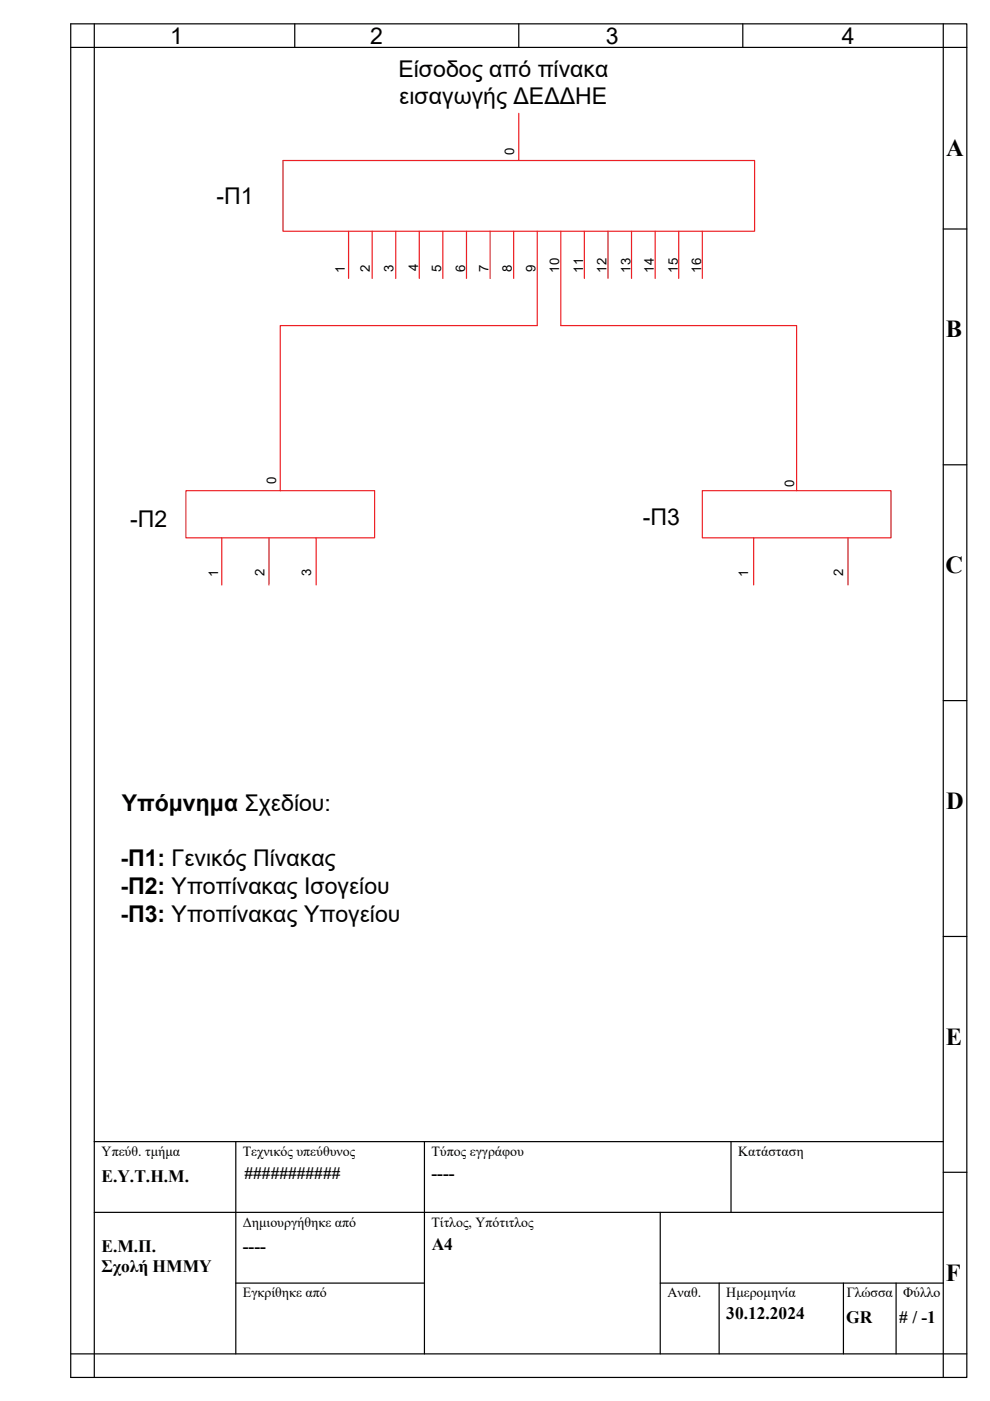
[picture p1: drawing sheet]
<svg xmlns="http://www.w3.org/2000/svg" width="210mm" height="297mm" viewBox="0 0 210 297" stroke-linecap="round" stroke-linejoin="round" font-family="sans-serif">
<defs><g id="words">
<g font-size="5.2">
<text x="200.6" y="33">Α</text>
<text x="200.5" y="71.5">B</text>
<text x="200.4" y="121.5">C</text>
<text x="200.6" y="171.5">D</text>
<text x="200.6" y="221.5">E</text>
<text x="200.5" y="271.5">F</text>
</g>
<g font-size="4.9">
<text x="36.1" y="9.3">1</text>
<text x="78.5" y="9.3">2</text>
<text x="128.4" y="9.3">3</text>
<text x="178.5" y="9.3">4</text>
<text x="84.5" y="16.2">Είσοδος από πίνακα</text>
<text x="84.6" y="22.1">εισαγωγής ΔΕΔΔΗΕ</text>
<text x="45.9" y="43.2">-Π1</text>
<text x="27.6" y="111.8">-Π2</text>
<text x="136.3" y="111.4">-Π3</text>
<text x="25.8" y="172">Υπόμνημα Σχεδίου:</text>
<text x="25.5" y="183.7">-Π1: Γενικός Πίνακας</text>
<text x="25.5" y="189.6">-Π2: Υποπίνακας Ισογείου</text>
<text x="25.5" y="195.4">-Π3: Υποπίνακας Υπογείου</text>
</g>
<g font-size="3.7">
<text x="21.5" y="250.5">Ε.Υ.Τ.Η.Μ.</text>
<text x="51.8" y="250">###########</text>
<text x="91.5" y="250">----</text>
<text x="21.5" y="265.5">Ε.Μ.Π.</text>
<text x="21.5" y="269.7">Σχολή ΗΜΜΥ</text>
<text x="51.5" y="265.5">----</text>
<text x="91.5" y="265.1">A4</text>
<text x="154" y="279.7">30.12.2024</text>
<text x="179.4" y="280.5">GR</text>
<text x="190.7" y="280.5"># / -1</text>
</g>
<g font-size="3">
<text x="21.5" y="245.1">Υπεύθ. τμήμα</text>
<text x="51.5" y="245.1">Τεχνικός υπεύθυνος</text>
<text x="91.5" y="245">Τύπος εγγράφου</text>
<text x="156.5" y="245">Κατάσταση</text>
<text x="51.5" y="260.1">Δημιουργήθηκε από</text>
<text x="91.5" y="260.1">Τίτλος, Υπότιτλος</text>
<text x="51.5" y="275.1">Εγκρίθηκε από</text>
<text x="141.5" y="275.1">Αναθ.</text>
<text x="154" y="275">Ημερομηνία</text>
<text x="179.5" y="275.1">Γλώσσα</text>
<text x="191.5" y="275.1">Φύλλο</text>
</g>
<g font-size="2.8">
<text x="109" y="32.8" transform="rotate(-90 109 32.8)">0</text>
<text x="73.1" y="57.8" transform="rotate(-90 73.1 57.8)">1</text>
<text x="78.4" y="57.6" transform="rotate(-90 78.4 57.6)">2</text>
<text x="83.4" y="57.6" transform="rotate(-90 83.4 57.6)">3</text>
<text x="88.7" y="57.5" transform="rotate(-90 88.7 57.5)">4</text>
<text x="93.5" y="57.6" transform="rotate(-90 93.5 57.6)">5</text>
<text x="98.6" y="57.6" transform="rotate(-90 98.6 57.6)">6</text>
<text x="103.5" y="57.6" transform="rotate(-90 103.5 57.6)">7</text>
<text x="108.6" y="57.6" transform="rotate(-90 108.6 57.6)">8</text>
<text x="113.5" y="57.6" transform="rotate(-90 113.5 57.6)">9</text>
<text x="118.5" y="57.8" transform="rotate(-90 118.5 57.8)">10</text>
<text x="123.6" y="57.8" transform="rotate(-90 123.6 57.8)">11</text>
<text x="128.6" y="57.8" transform="rotate(-90 128.6 57.8)">12</text>
<text x="133.7" y="57.8" transform="rotate(-90 133.7 57.8)">13</text>
<text x="138.7" y="57.8" transform="rotate(-90 138.7 57.8)">14</text>
<text x="143.7" y="57.8" transform="rotate(-90 143.7 57.8)">15</text>
<text x="148.7" y="57.8" transform="rotate(-90 148.7 57.8)">16</text>
<text x="58.6" y="102.5" transform="rotate(-90 58.6 102.5)">0</text>
<text x="168.3" y="103.2" transform="rotate(-90 168.3 103.2)">0</text>
<text x="46.2" y="122.4" transform="rotate(-90 46.2 122.4)">1</text>
<text x="56.1" y="122.1" transform="rotate(-90 56.1 122.1)">2</text>
<text x="66" y="122.2" transform="rotate(-90 66 122.2)">3</text>
<text x="158.7" y="122.4" transform="rotate(-90 158.7 122.4)">1</text>
<text x="178.7" y="122.1" transform="rotate(-90 178.7 122.1)">2</text>
</g>
</g></defs>
<!-- layer: 0 -->
<g fill="none" stroke="#000" stroke-width=".25">
<path d="M15 5.1h190v286.9h-190zM15 10.1h190M20 5.1v286.9M62.5 5.1v5M110 5.1v5M157.5 5.1v5M200 5.1v286.9M200 48.6h5M200 98.5h5M200 148.5h5M200 198.6h5M20 242h180"/>
<path d="M20 257h180M50 242v45M90 242v45M140 257v30M155 242v15M200 248.5h5M50 272h40M140 272h60M152.5 272v15M178.8 272v15M190 272v15M15 287h190"/>
</g>
<g fill="none" stroke="#ed1f24" stroke-width=".25">
<path d="M110 24v10h50v15h-100v-15h50M73.9 49v10M78.9 49v10M83.9 49v10M88.9 49v10M93.9 49v10M98.9 49v10M103.9 49v10M108.9 49v10M113.9 49v20h-54.5v35M118.9 49v20h50v35h-20v10h40v-10h-20M123.9 49v10"/>
<path d="M128.9 49v10M133.9 49v10M138.9 49v10M143.9 49v10M148.9 49v10M39.4 104h40v10h-40zM47 114v10M57 114v10M67 114v10M159.8 114v10M179.8 114v10"/>
</g>
<use href="#words"/>
</svg>
